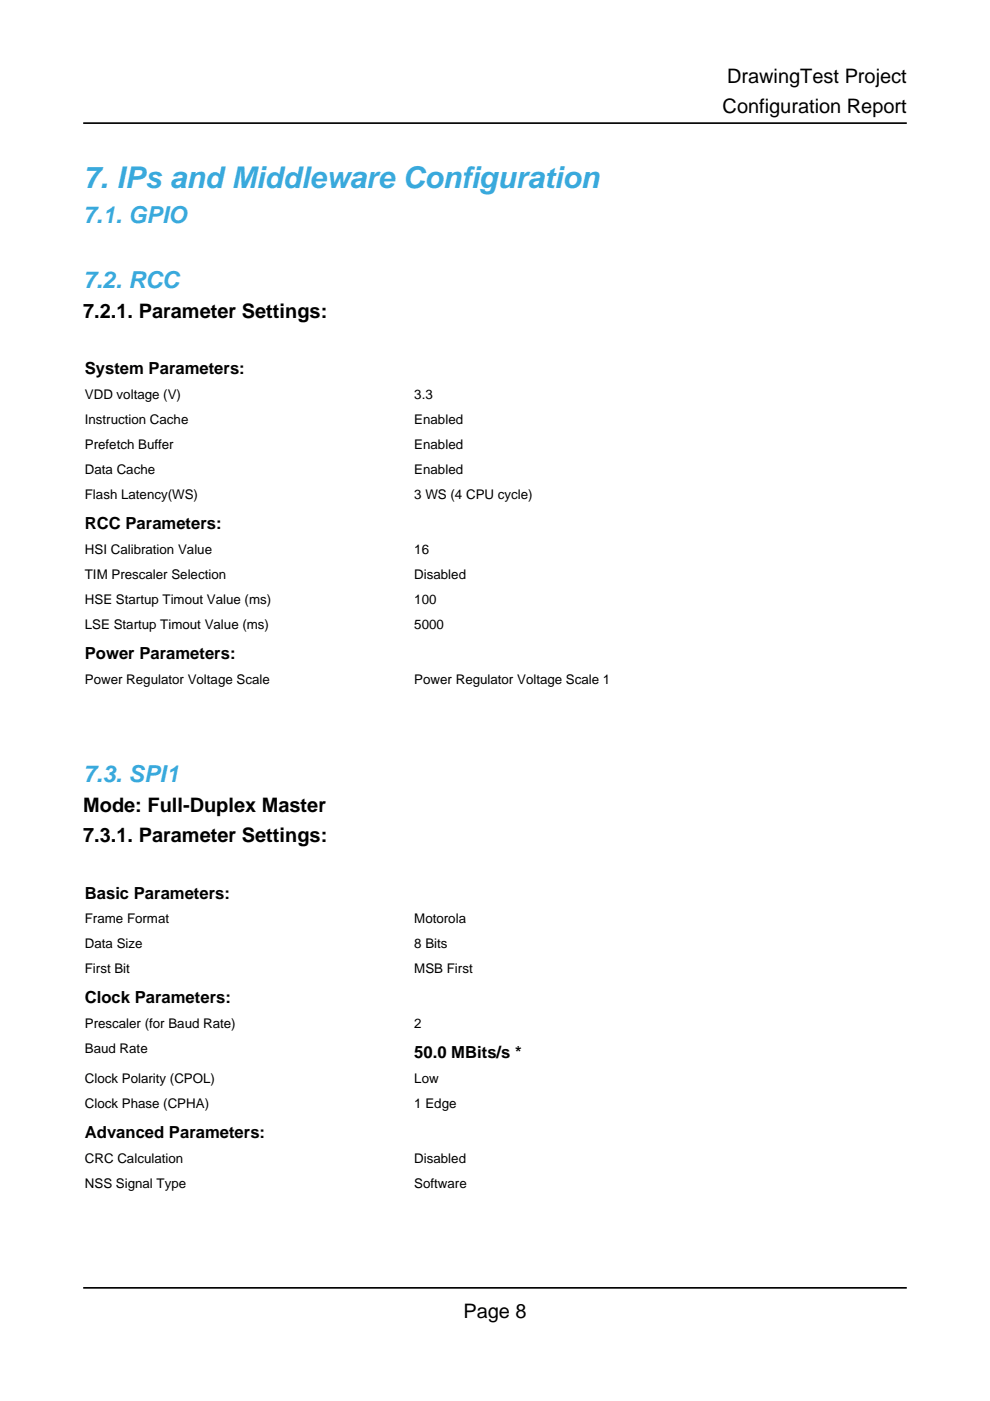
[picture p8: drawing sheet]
<svg xmlns="http://www.w3.org/2000/svg" width="210mm" height="297mm" viewBox="0 0 210 297" stroke-linecap="round" stroke-linejoin="round" font-family="sans-serif">
<defs><g id="words">
<text font-size="6.3" fill="#39a9dc" x="17.6" y="39.9">7. IPs and Middleware Configuration</text>
<g font-size="4.9" fill="#39a9dc">
<text x="17.6" y="47.3">7.1. GPIO</text>
<text x="17.6" y="61">7.2. RCC</text>
<text x="17.6" y="165.8">7.3. SPI1</text>
</g>
<g font-size="4.2">
<text x="154.2" y="17.6">DrawingTest Project</text>
<text x="153.2" y="24">Configuration Report</text>
<text x="17.6" y="67.4">7.2.1. Parameter Settings:</text>
<text x="17.6" y="172.2">Mode: Full-Duplex Master</text>
<text x="17.6" y="178.5">7.3.1. Parameter Settings:</text>
<text x="98.2" y="279.4">Page 8</text>
</g>
<g font-size="3.5">
<text x="18" y="79.4">System Parameters:</text>
<text x="18" y="112.2">RCC Parameters:</text>
<text x="18" y="139.7">Power Parameters:</text>
<text x="18" y="190.5">Basic Parameters:</text>
<text x="18" y="212.7">Clock Parameters:</text>
<text x="87.8" y="224.4">50.0 MBits/s *</text>
<text x="18" y="241.3">Advanced Parameters:</text>
</g>
<g font-size="2.8">
<text x="18" y="84.7">VDD voltage (V)</text>
<text x="18" y="90">Instruction Cache</text>
<text x="87.8" y="84.7">3.3</text>
<text x="87.8" y="90">Enabled</text>
<text x="18" y="95.2">Prefetch Buffer</text>
<text x="87.8" y="95.2">Enabled</text>
<text x="18" y="100.5">Data Cache</text>
<text x="87.8" y="100.5">Enabled</text>
<text x="18" y="105.8">Flash Latency(WS)</text>
<text x="87.8" y="105.8">3 WS (4 CPU cycle)</text>
<text x="18" y="117.5">HSI Calibration Value</text>
<text x="87.8" y="117.5">16</text>
<text x="18" y="122.8">TIM Prescaler Selection</text>
<text x="87.8" y="122.8">Disabled</text>
<text x="18" y="128.1">HSE Startup Timout Value (ms)</text>
<text x="87.8" y="128.1">100</text>
<text x="18" y="133.3">LSE Startup Timout Value (ms)</text>
<text x="87.8" y="133.3">5000</text>
<text x="18" y="145">Power Regulator Voltage Scale</text>
<text x="87.8" y="145">Power Regulator Voltage Scale 1</text>
<text x="18" y="195.8">Frame Format</text>
<text x="87.8" y="195.8">Motorola</text>
<text x="18" y="201.1">Data Size</text>
<text x="87.8" y="201.1">8 Bits</text>
<text x="18" y="206.4">First Bit</text>
<text x="87.8" y="206.4">MSB First</text>
<text x="18" y="218">Prescaler (for Baud Rate)</text>
<text x="87.8" y="218">2</text>
<text x="18" y="223.3">Baud Rate</text>
<text x="18" y="229.7">Clock Polarity (CPOL)</text>
<text x="87.8" y="229.7">Low</text>
<text x="18" y="234.9">Clock Phase (CPHA)</text>
<text x="87.8" y="234.9">1 Edge</text>
<text x="18" y="246.6">CRC Calculation</text>
<text x="18" y="251.9">NSS Signal Type</text>
<text x="87.8" y="246.6">Disabled</text>
<text x="87.8" y="251.9">Software</text>
</g>
</g></defs>
<path d="M17.6 73.7h174.7v6.4h-174.7z" fill="none" stroke="#fff" stroke-width=".21"/>
<path d="M17.6 80.1h69.9v5.3h-69.9z" fill="#fff"/>
<path d="M17.6 80.1h69.9v5.3h-69.9z" fill="none" stroke="#fff" stroke-width=".21"/>
<path d="M87.5 80.1h104.8v5.3h-104.8z" fill="#fff"/>
<path d="M87.5 80.1h104.8v5.3h-104.8z" fill="none" stroke="#fff" stroke-width=".21"/>
<path d="M17.6 85.4h69.9v5.3h-69.9z" fill="#fff"/>
<path d="M17.6 85.4h69.9v5.3h-69.9z" fill="none" stroke="#fff" stroke-width=".21"/>
<path d="M87.5 85.4h104.8v5.3h-104.8z" fill="#fff"/>
<path d="M87.5 85.4h104.8v5.3h-104.8z" fill="none" stroke="#fff" stroke-width=".21"/>
<path d="M17.6 90.7h69.9v5.3h-69.9z" fill="#fff"/>
<path d="M17.6 90.7h69.9v5.3h-69.9z" fill="none" stroke="#fff" stroke-width=".21"/>
<path d="M87.5 90.7h104.8v5.3h-104.8z" fill="#fff"/>
<path d="M87.5 90.7h104.8v5.3h-104.8z" fill="none" stroke="#fff" stroke-width=".21"/>
<path d="M17.6 96h69.9v5.2h-69.9z" fill="#fff"/>
<path d="M17.6 96h69.9v5.2h-69.9z" fill="none" stroke="#fff" stroke-width=".21"/>
<path d="M87.5 96h104.8v5.2h-104.8z" fill="#fff"/>
<path d="M87.5 96h104.8v5.2h-104.8z" fill="none" stroke="#fff" stroke-width=".21"/>
<path d="M17.6 101.2h69.9v5.3h-69.9z" fill="#fff"/>
<path d="M17.6 101.2h69.9v5.3h-69.9z" fill="none" stroke="#fff" stroke-width=".21"/>
<path d="M87.5 101.2h104.8v5.3h-104.8z" fill="#fff"/>
<path d="M17.6 106.5h174.7v6.4h-174.7zM87.5 101.2h104.8v5.3h-104.8z" fill="none" stroke="#fff" stroke-width=".21"/>
<path d="M17.6 112.9h69.9v5.3h-69.9z" fill="#fff"/>
<path d="M17.6 112.9h69.9v5.3h-69.9z" fill="none" stroke="#fff" stroke-width=".21"/>
<path d="M87.5 112.9h104.8v5.3h-104.8z" fill="#fff"/>
<path d="M87.5 112.9h104.8v5.3h-104.8z" fill="none" stroke="#fff" stroke-width=".21"/>
<path d="M17.6 118.2h69.9v5.3h-69.9z" fill="#fff"/>
<path d="M17.6 118.2h69.9v5.3h-69.9z" fill="none" stroke="#fff" stroke-width=".21"/>
<path d="M87.5 118.2h104.8v5.3h-104.8z" fill="#fff"/>
<path d="M87.5 118.2h104.8v5.3h-104.8z" fill="none" stroke="#fff" stroke-width=".21"/>
<path d="M17.6 123.5h69.9v5.3h-69.9z" fill="#fff"/>
<path d="M17.6 123.5h69.9v5.3h-69.9z" fill="none" stroke="#fff" stroke-width=".21"/>
<path d="M87.5 123.5h104.8v5.3h-104.8z" fill="#fff"/>
<path d="M87.5 123.5h104.8v5.3h-104.8z" fill="none" stroke="#fff" stroke-width=".21"/>
<path d="M17.6 128.8h69.9v5.3h-69.9z" fill="#fff"/>
<path d="M17.6 128.8h69.9v5.3h-69.9z" fill="none" stroke="#fff" stroke-width=".21"/>
<path d="M87.5 128.8h104.8v5.3h-104.8z" fill="#fff"/>
<path d="M17.6 134.1h174.7v6.3h-174.7zM87.5 128.8h104.8v5.3h-104.8z" fill="none" stroke="#fff" stroke-width=".21"/>
<path d="M17.6 140.4h69.9v5.3h-69.9z" fill="#fff"/>
<path d="M17.6 140.4h69.9v5.3h-69.9z" fill="none" stroke="#fff" stroke-width=".21"/>
<path d="M87.5 140.4h104.8v5.3h-104.8z" fill="#fff"/>
<path d="M87.5 140.4h104.8v5.3h-104.8zM17.6 184.9h174.7v6.3h-174.7z" fill="none" stroke="#fff" stroke-width=".21"/>
<path d="M17.6 191.2h69.9v5.3h-69.9z" fill="#fff"/>
<path d="M17.6 191.2h69.9v5.3h-69.9z" fill="none" stroke="#fff" stroke-width=".21"/>
<path d="M87.5 191.2h104.8v5.3h-104.8z" fill="#fff"/>
<path d="M87.5 191.2h104.8v5.3h-104.8z" fill="none" stroke="#fff" stroke-width=".21"/>
<path d="M17.6 196.5h69.9v5.3h-69.9z" fill="#fff"/>
<path d="M17.6 196.5h69.9v5.3h-69.9z" fill="none" stroke="#fff" stroke-width=".21"/>
<path d="M87.5 196.5h104.8v5.3h-104.8z" fill="#fff"/>
<path d="M87.5 196.5h104.8v5.3h-104.8z" fill="none" stroke="#fff" stroke-width=".21"/>
<path d="M17.6 201.8h69.9v5.3h-69.9z" fill="#fff"/>
<path d="M17.6 201.8h69.9v5.3h-69.9z" fill="none" stroke="#fff" stroke-width=".21"/>
<path d="M87.5 201.8h104.8v5.3h-104.8z" fill="#fff"/>
<path d="M17.6 207.1h174.7v6.3h-174.7zM87.5 201.8h104.8v5.3h-104.8z" fill="none" stroke="#fff" stroke-width=".21"/>
<path d="M17.6 213.4h69.9v5.3h-69.9z" fill="#fff"/>
<path d="M17.6 213.4h69.9v5.3h-69.9z" fill="none" stroke="#fff" stroke-width=".21"/>
<path d="M87.5 213.4h104.8v5.3h-104.8z" fill="#fff"/>
<path d="M87.5 213.4h104.8v5.3h-104.8z" fill="none" stroke="#fff" stroke-width=".21"/>
<path d="M17.6 218.7h69.9v6.4h-69.9z" fill="#fff"/>
<path d="M17.6 218.7h69.9v6.4h-69.9z" fill="none" stroke="#fff" stroke-width=".21"/>
<path d="M87.5 218.7h104.8v6.4h-104.8z" fill="#fff"/>
<path d="M87.5 218.7h104.8v6.4h-104.8z" fill="none" stroke="#fff" stroke-width=".21"/>
<path d="M17.6 225.1h69.9v5.3h-69.9z" fill="#fff"/>
<path d="M17.6 225.1h69.9v5.3h-69.9z" fill="none" stroke="#fff" stroke-width=".21"/>
<path d="M87.5 225.1h104.8v5.3h-104.8z" fill="#fff"/>
<path d="M87.5 225.1h104.8v5.3h-104.8z" fill="none" stroke="#fff" stroke-width=".21"/>
<path d="M17.6 230.4h69.9v5.3h-69.9z" fill="#fff"/>
<path d="M17.6 230.4h69.9v5.3h-69.9z" fill="none" stroke="#fff" stroke-width=".21"/>
<path d="M87.5 230.4h104.8v5.3h-104.8z" fill="#fff"/>
<path d="M17.6 235.7h174.7v6.3h-174.7zM87.5 230.4h104.8v5.3h-104.8z" fill="none" stroke="#fff" stroke-width=".21"/>
<path d="M17.6 242h69.9v5.3h-69.9z" fill="#fff"/>
<path d="M17.6 242h69.9v5.3h-69.9z" fill="none" stroke="#fff" stroke-width=".21"/>
<path d="M87.5 242h104.8v5.3h-104.8z" fill="#fff"/>
<path d="M87.5 242h104.8v5.3h-104.8z" fill="none" stroke="#fff" stroke-width=".21"/>
<path d="M17.6 247.3h69.9v5.3h-69.9z" fill="#fff"/>
<path d="M17.6 247.3h69.9v5.3h-69.9z" fill="none" stroke="#fff" stroke-width=".21"/>
<path d="M87.5 247.3h104.8v5.3h-104.8z" fill="#fff"/>
<path d="M87.5 247.3h104.8v5.3h-104.8z" fill="none" stroke="#fff" stroke-width=".21"/>
<path d="M17.6 26.1h174.7M17.6 273h174.7" fill="none" stroke="#000" stroke-width=".35"/>
<use href="#words"/>
</svg>
